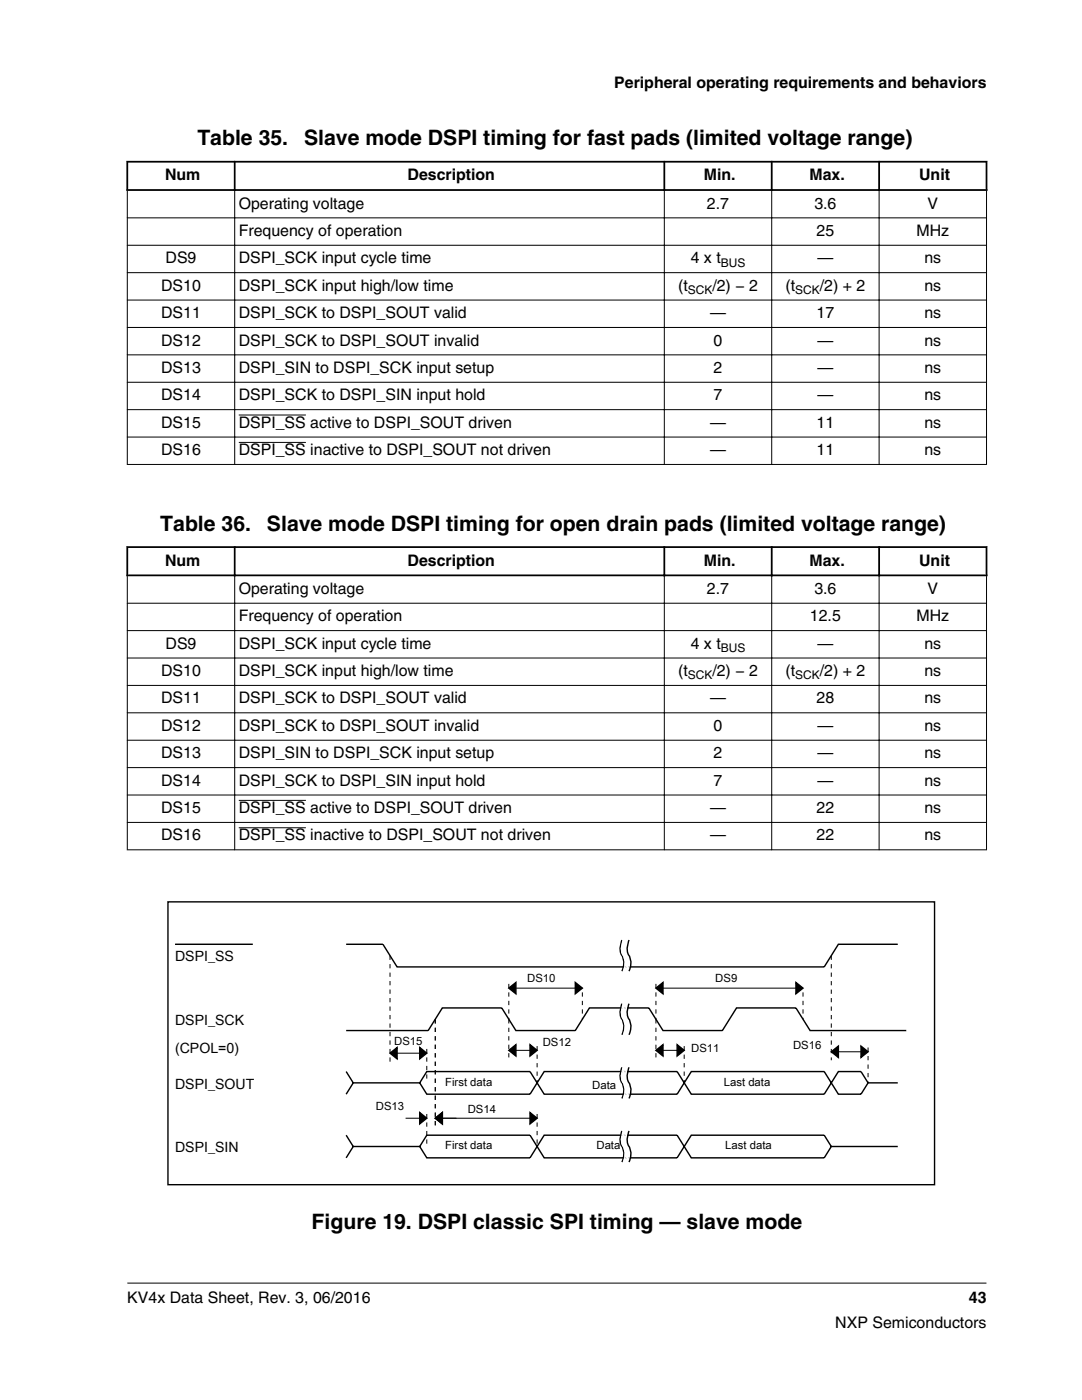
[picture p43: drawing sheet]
<svg xmlns="http://www.w3.org/2000/svg" width="216mm" height="279mm" viewBox="0 0 216 279" stroke-linecap="round" stroke-linejoin="round" font-family="sans-serif">
<defs><g id="words">
<g font-size="4.2">
<text x="39.4" y="29">Table 35.</text>
<text x="60.7" y="29">Slave mode DSPI timing for fast pads (limited voltage range)</text>
<text x="32" y="105.9">Table 36.</text>
<text x="53.3" y="105.9">Slave mode DSPI timing for open drain pads (limited voltage range)</text>
<text x="62.2" y="245.3">Figure 19. DSPI classic SPI timing — slave mode</text>
</g>
<g font-size="3.2">
<text x="122.6" y="17.5">Peripheral operating requirements and behaviors</text>
<text x="32.9" y="36">Num</text>
<text x="81.3" y="36">Description</text>
<text x="140.4" y="36">Min.</text>
<text x="161.5" y="36">Max.</text>
<text x="183.4" y="36">Unit</text>
<text x="47.6" y="41.6">Operating voltage</text>
<text x="141.1" y="41.6">2.7</text>
<text x="162.5" y="41.6">3.6</text>
<text x="185.1" y="41.6">V</text>
<text x="47.6" y="47.1">Frequency of operation</text>
<text x="162.9" y="47.1">25</text>
<text x="182.9" y="47.1">MHz</text>
<text x="33" y="52.6">DS9</text>
<text x="47.6" y="52.6">DSPI_SCK input cycle time</text>
<text x="137.8" y="52.6">4 x t</text>
<text x="163.1" y="52.6">—</text>
<text x="184.5" y="52.6">ns</text>
<text x="32.1" y="58">DS10</text>
<text x="47.6" y="58">DSPI_SCK input high/low time</text>
<text x="135.3" y="58">(t</text>
<text x="142.1" y="58">/2) − 2</text>
<text x="156.7" y="58">(t</text>
<text x="163.6" y="58">/2) + 2</text>
<text x="184.5" y="58">ns</text>
<text x="32.1" y="63.5">DS11</text>
<text x="47.6" y="63.5">DSPI_SCK to DSPI_SOUT valid</text>
<text x="141.7" y="63.5">—</text>
<text x="162.9" y="63.5">17</text>
<text x="184.5" y="63.5">ns</text>
<text x="32.1" y="69">DS12</text>
<text x="47.6" y="69">DSPI_SCK to DSPI_SOUT invalid</text>
<text x="142.4" y="69">0</text>
<text x="163.1" y="69">—</text>
<text x="184.5" y="69">ns</text>
<text x="32.1" y="74.4">DS13</text>
<text x="47.6" y="74.4">DSPI_SIN to DSPI_SCK input setup</text>
<text x="142.4" y="74.4">2</text>
<text x="163.1" y="74.4">—</text>
<text x="184.5" y="74.4">ns</text>
<text x="32.1" y="79.9">DS14</text>
<text x="47.6" y="79.9">DSPI_SCK to DSPI_SIN input hold</text>
<text x="142.4" y="79.9">7</text>
<text x="163.1" y="79.9">—</text>
<text x="184.5" y="79.9">ns</text>
<text x="32.1" y="85.4">DS15</text>
<text x="47.6" y="85.4">DSPI_SS active to DSPI_SOUT driven</text>
<text x="141.7" y="85.4">—</text>
<text x="162.9" y="85.4">11</text>
<text x="184.5" y="85.4">ns</text>
<text x="32.1" y="90.8">DS16</text>
<text x="47.6" y="90.8">DSPI_SS inactive to DSPI_SOUT not driven</text>
<text x="141.7" y="90.8">—</text>
<text x="162.9" y="90.8">11</text>
<text x="184.5" y="90.8">ns</text>
<text x="32.9" y="112.9">Num</text>
<text x="81.3" y="112.9">Description</text>
<text x="140.4" y="112.9">Min.</text>
<text x="161.5" y="112.9">Max.</text>
<text x="183.4" y="112.9">Unit</text>
<text x="47.6" y="118.5">Operating voltage</text>
<text x="141.1" y="118.5">2.7</text>
<text x="162.5" y="118.5">3.6</text>
<text x="185.1" y="118.5">V</text>
<text x="47.6" y="124">Frequency of operation</text>
<text x="161.6" y="124">12.5</text>
<text x="182.9" y="124">MHz</text>
<text x="33" y="129.5">DS9</text>
<text x="47.6" y="129.5">DSPI_SCK input cycle time</text>
<text x="137.8" y="129.5">4 x t</text>
<text x="163.1" y="129.5">—</text>
<text x="184.5" y="129.5">ns</text>
<text x="32.1" y="134.9">DS10</text>
<text x="47.6" y="134.9">DSPI_SCK input high/low time</text>
<text x="135.3" y="134.9">(t</text>
<text x="142.1" y="134.9">/2) − 2</text>
<text x="156.7" y="134.9">(t</text>
<text x="163.6" y="134.9">/2) + 2</text>
<text x="184.5" y="134.9">ns</text>
<text x="32.1" y="140.4">DS11</text>
<text x="47.6" y="140.4">DSPI_SCK to DSPI_SOUT valid</text>
<text x="141.7" y="140.4">—</text>
<text x="162.9" y="140.4">28</text>
<text x="184.5" y="140.4">ns</text>
<text x="32.1" y="145.9">DS12</text>
<text x="47.6" y="145.9">DSPI_SCK to DSPI_SOUT invalid</text>
<text x="142.4" y="145.9">0</text>
<text x="163.1" y="145.9">—</text>
<text x="184.5" y="145.9">ns</text>
<text x="32.1" y="151.3">DS13</text>
<text x="47.6" y="151.3">DSPI_SIN to DSPI_SCK input setup</text>
<text x="142.4" y="151.3">2</text>
<text x="163.1" y="151.3">—</text>
<text x="184.5" y="151.3">ns</text>
<text x="32.1" y="156.8">DS14</text>
<text x="47.6" y="156.8">DSPI_SCK to DSPI_SIN input hold</text>
<text x="142.4" y="156.8">7</text>
<text x="163.1" y="156.8">—</text>
<text x="184.5" y="156.8">ns</text>
<text x="32.1" y="162.3">DS15</text>
<text x="32.1" y="167.7">DS16</text>
<text x="47.6" y="162.3">DSPI_SS active to DSPI_SOUT driven</text>
<text x="47.6" y="167.7">DSPI_SS inactive to DSPI_SOUT not driven</text>
<text x="141.7" y="162.3">—</text>
<text x="141.7" y="167.7">—</text>
<text x="162.9" y="162.3">22</text>
<text x="162.9" y="167.7">22</text>
<text x="184.5" y="162.3">ns</text>
<text x="184.5" y="167.7">ns</text>
<text x="25.4" y="260">KV4x Data Sheet, Rev. 3, 06/2016</text>
<text x="193.3" y="260">43</text>
<text x="166.7" y="265">NXP Semiconductors</text>
</g>
<g font-size="2.8">
<text x="34.9" y="191.8">DSPI_SS</text>
<text x="34.9" y="204.5">DSPI_SCK</text>
<text x="34.9" y="210.2">(CPOL=0)</text>
<text x="34.9" y="217.2">DSPI_SOUT</text>
<text x="34.9" y="229.9">DSPI_SIN</text>
</g>
<g font-size="2.4">
<text x="143.8" y="53.2">BUS</text>
<text x="137.2" y="58.7">SCK</text>
<text x="158.7" y="58.7">SCK</text>
<text x="143.8" y="130.1">BUS</text>
<text x="137.2" y="135.6">SCK</text>
<text x="158.7" y="135.6">SCK</text>
</g>
<g font-size="2.3">
<text x="105.2" y="196.1">DS10</text>
<text x="142.7" y="196.1">DS9</text>
<text x="78.7" y="208.5">DS15</text>
<text x="108.3" y="208.8">DS12</text>
<text x="137.9" y="209.9">DS11</text>
<text x="158.3" y="209.3">DS16</text>
<text x="75" y="221.5">DS13</text>
<text x="88.8" y="216.7">First data</text>
<text x="118.2" y="217.2">Data</text>
<text x="144.4" y="216.7">Last data</text>
<text x="93.3" y="222">DS14</text>
<text x="88.8" y="229.4">First data</text>
<text x="119" y="229.4">Data</text>
<text x="144.7" y="229.4">Last data</text>
</g>
</g></defs>
<path d="M47.6 82.8h13.4" fill="none" stroke="#000" stroke-width=".2"/>
<g fill="#fff">
<path d="M132.6 81.8h21.3v5.3h-21.3z" fill-rule="evenodd"/>
<path d="M154.1 81.8h21.2v5.3h-21.2z" fill-rule="evenodd"/>
<path d="M175.5 81.8h21.3v5.3h-21.3z" fill-rule="evenodd"/>
<path d="M25.5 87.3h21.2v5.3h-21.2z" fill-rule="evenodd"/>
<path d="M46.9 87.3h85.6v5.3h-85.6z" fill-rule="evenodd"/>
</g>
<path d="M47.6 88.3h13.4" fill="none" stroke="#000" stroke-width=".2"/>
<g fill="#fff">
<path d="M132.6 87.3h21.3v5.3h-21.3z" fill-rule="evenodd"/>
<path d="M154.1 87.3h21.2v5.3h-21.2z" fill-rule="evenodd"/>
<path d="M175.5 87.3h21.3v5.3h-21.3z" fill-rule="evenodd"/>
</g>
<path d="M25.2 32.3h171.8M25.2 37.9h171.8M25.4 32.1v6M46.8 32.1v6M132.6 32.1v6M154 32.1v6M175.4 32.1v6M196.8 32.1v6" fill="none" stroke="#000" stroke-width=".35"/>
<g fill="none" stroke="#000" stroke-width=".2">
<path d="M25.4 38.1v54.7M46.8 37.7v55.1M132.6 37.7v55.1M154 37.7v55.1M175.4 37.7v55.1M196.8 38.1v54.7M25.3 43.5h171.6M25.3 48.9h171.6M25.3 54.4h171.6M25.3 59.9h171.6M25.3 65.4h171.6M25.3 70.8h171.6"/>
<path d="M25.3 76.3h171.6M25.3 81.8h171.6M25.3 87.2h171.6M25.3 92.7h171.6"/>
</g>
<g fill="#fff">
<path d="M25.4 102.3h171.4v69.1h-171.4z" fill-rule="evenodd"/>
<path d="M25.6 109.4h21.1v5.3h-21.1z" fill-rule="evenodd"/>
<path d="M47 109.4h85.4v5.3h-85.4z" fill-rule="evenodd"/>
<path d="M132.7 109.4h21.1v5.3h-21.1z" fill-rule="evenodd"/>
<path d="M154.2 109.4h21v5.3h-21z" fill-rule="evenodd"/>
<path d="M175.6 109.4h21.1v5.3h-21.1z" fill-rule="evenodd"/>
<path d="M25.5 115h21.2v5.3h-21.2z" fill-rule="evenodd"/>
<path d="M46.9 115h85.6v5.3h-85.6z" fill-rule="evenodd"/>
<path d="M132.6 115h21.3v5.3h-21.3z" fill-rule="evenodd"/>
<path d="M154.1 115h21.2v5.3h-21.2z" fill-rule="evenodd"/>
<path d="M175.5 115h21.3v5.3h-21.3z" fill-rule="evenodd"/>
<path d="M25.5 120.5h21.2v5.3h-21.2z" fill-rule="evenodd"/>
<path d="M46.9 120.5h85.6v5.3h-85.6z" fill-rule="evenodd"/>
<path d="M132.6 120.5h21.3v5.3h-21.3z" fill-rule="evenodd"/>
<path d="M154.1 120.5h21.2v5.3h-21.2z" fill-rule="evenodd"/>
<path d="M175.5 120.5h21.3v5.3h-21.3z" fill-rule="evenodd"/>
<path d="M25.5 125.9h21.2v5.3h-21.2z" fill-rule="evenodd"/>
<path d="M46.9 125.9h85.6v5.3h-85.6z" fill-rule="evenodd"/>
<path d="M132.6 125.9h21.3v5.3h-21.3z" fill-rule="evenodd"/>
<path d="M154.1 125.9h21.2v5.3h-21.2z" fill-rule="evenodd"/>
<path d="M175.5 125.9h21.3v5.3h-21.3z" fill-rule="evenodd"/>
<path d="M25.5 131.4h21.2v5.3h-21.2z" fill-rule="evenodd"/>
<path d="M46.9 131.4h85.6v5.3h-85.6z" fill-rule="evenodd"/>
<path d="M132.6 131.4h21.3v5.3h-21.3z" fill-rule="evenodd"/>
<path d="M154.1 131.4h21.2v5.3h-21.2z" fill-rule="evenodd"/>
<path d="M175.5 131.4h21.3v5.3h-21.3z" fill-rule="evenodd"/>
<path d="M25.5 136.9h21.2v5.3h-21.2z" fill-rule="evenodd"/>
<path d="M46.9 136.9h85.6v5.3h-85.6z" fill-rule="evenodd"/>
<path d="M132.6 136.9h21.3v5.3h-21.3z" fill-rule="evenodd"/>
<path d="M154.1 136.9h21.2v5.3h-21.2z" fill-rule="evenodd"/>
<path d="M175.5 136.9h21.3v5.3h-21.3z" fill-rule="evenodd"/>
<path d="M25.5 142.3h21.2v5.3h-21.2z" fill-rule="evenodd"/>
<path d="M46.9 142.3h85.6v5.3h-85.6z" fill-rule="evenodd"/>
<path d="M132.6 142.3h21.3v5.3h-21.3z" fill-rule="evenodd"/>
<path d="M154.1 142.3h21.2v5.3h-21.2z" fill-rule="evenodd"/>
<path d="M175.5 142.3h21.3v5.3h-21.3z" fill-rule="evenodd"/>
<path d="M25.5 147.8h21.2v5.3h-21.2z" fill-rule="evenodd"/>
<path d="M46.9 147.8h85.6v5.3h-85.6z" fill-rule="evenodd"/>
<path d="M132.6 147.8h21.3v5.3h-21.3z" fill-rule="evenodd"/>
<path d="M154.1 147.8h21.2v5.3h-21.2z" fill-rule="evenodd"/>
<path d="M175.5 147.8h21.3v5.3h-21.3z" fill-rule="evenodd"/>
<path d="M25.5 153.3h21.2v5.3h-21.2z" fill-rule="evenodd"/>
<path d="M46.9 153.3h85.6v5.3h-85.6z" fill-rule="evenodd"/>
<path d="M132.6 153.3h21.3v5.3h-21.3z" fill-rule="evenodd"/>
<path d="M154.1 153.3h21.2v5.3h-21.2z" fill-rule="evenodd"/>
<path d="M175.5 153.3h21.3v5.3h-21.3z" fill-rule="evenodd"/>
<path d="M25.5 158.7h21.2v5.3h-21.2z" fill-rule="evenodd"/>
<path d="M46.9 158.7h85.6v5.3h-85.6z" fill-rule="evenodd"/>
</g>
<path d="M47.6 159.7h13.4" fill="none" stroke="#000" stroke-width=".2"/>
<g fill="#fff">
<path d="M132.6 158.7h21.3v5.3h-21.3z" fill-rule="evenodd"/>
<path d="M154.1 158.7h21.2v5.3h-21.2z" fill-rule="evenodd"/>
<path d="M175.5 158.7h21.3v5.3h-21.3z" fill-rule="evenodd"/>
<path d="M25.5 164.2h21.2v5.3h-21.2z" fill-rule="evenodd"/>
<path d="M46.9 164.2h85.6v5.3h-85.6z" fill-rule="evenodd"/>
</g>
<path d="M47.6 165.2h13.4" fill="none" stroke="#000" stroke-width=".2"/>
<g fill="#fff">
<path d="M132.6 164.2h21.3v5.3h-21.3z" fill-rule="evenodd"/>
<path d="M154.1 164.2h21.2v5.3h-21.2z" fill-rule="evenodd"/>
<path d="M175.5 164.2h21.3v5.3h-21.3z" fill-rule="evenodd"/>
</g>
<path d="M25.2 109.2h171.8M25.2 114.8h171.8M25.4 109v6M46.8 109v6M132.6 109v6M154 109v6M175.4 109v6M196.8 109v6" fill="none" stroke="#000" stroke-width=".35"/>
<g fill="none" stroke="#000" stroke-width=".2">
<path d="M25.4 115v54.7M46.8 114.6v55.1M132.6 114.6v55.1M154 114.6v55.1M175.4 114.6v55.1M196.8 115v54.7M25.3 120.4h171.6M25.3 125.9h171.6M25.3 131.3h171.6M25.3 136.8h171.6M25.3 142.3h171.6M25.3 147.7h171.6"/>
<path d="M25.3 153.2h171.6M25.3 158.7h171.6M25.3 164.1h171.6M25.3 169.6h171.6M101.5 197.2h14.7M130.9 197.2h29.3M77.8 210.2h7.4M101.5 209.6h5.7M130.9 209.6h5.6M165.9 209.9h7.3M80.9 223.2h4.3M86.9 223.2h20.3"/>
<path d="M25.4 256.1h171.4"/>
</g>
<g fill="none" stroke="#000" stroke-width=".28">
<path d="M33.5 180h153v56.4h-153zM34.9 188.5h15.5M69.1 188.5h7.3l2.8 4.5h85.3l2.8-4.5h11.8M101.5 197.2l1.4-1.1v2.2zM114.8 196.1l1.4 1.1-1.4 1.1zM124.1 187.6a3.4 3.4 0 0 0 .2 3.5 3.6 3.6 0 0 1-.2 2.7M125.5 187.6a3.4 3.4 0 0 0 .2 3.5 3.6 3.6 0 0 1-.2 2.7M130.9 197.2l1.4-1.1v2.2zM158.8 196.1l1.4 1.1-1.4 1.1zM69.1 205.7h16.3l2.9-4.5h11.8l2.8 4.5h11.9l2.8-4.5h11.9l2.8 4.5h11.8l2.9-4.5h11.8l2.8 4.5h19.2M69.1 213.9l1.4 2.2M77.8 210.2l1.4-1.1v2.2z"/>
<path d="M83.7 209.1l1.5 1.1-1.5 1.1zM83.7 216.1h-13.2l-1.4 2.3M83.7 216.1l1.5 2.3h20.6l2.8-4.5h26.5l2.8 4.5h26.6l2.8-4.5h4.5l1.4 2.2M83.7 216.1l1.5-2.2h20.6l2.8 4.5h26.5l2.8-4.5h26.6l2.8 4.5h4.5l1.4-2.3h5.9M101.5 209.6l1.4-1.1v2.2zM105.8 208.5l1.4 1.1-1.4 1.1zM124.1 200.3a3.4 3.4 0 0 0 .2 3.5 3.6 3.6 0 0 1-.2 2.7M124.1 213a3.4 3.4 0 0 0 .2 3.5 3.6 3.6 0 0 1-.2 2.7M125.5 200.3a3.4 3.4 0 0 0 .2 3.5 3.6 3.6 0 0 1-.2 2.7M125.5 213a3.4 3.4 0 0 0 .2 3.5 3.6 3.6 0 0 1-.2 2.7M130.9 209.6l1.4-1.1v2.2zM135.1 208.5l1.4 1.1-1.4 1.1z"/>
<path d="M165.9 209.9l1.4-1.1v2.2zM171.8 208.8l1.4 1.1-1.4 1.1zM69.1 226.6l1.4 2.2M83.7 222l1.5 1.2-1.5 1.1zM83.7 228.8h-13.2l-1.4 2.3M83.7 228.8l1.5 2.3h20.6l2.8-4.5h26.5l2.8 4.5h26.6l1.4-2.3h13.2M83.7 228.8l1.5-2.2h20.6l2.8 4.5h26.5l2.8-4.5h26.6l1.4 2.2M86.9 223.2l1.4-1.2v2.3zM105.8 222l1.4 1.2-1.4 1.1zM124.1 225.7a3.4 3.4 0 0 0 .2 3.5 3.6 3.6 0 0 1-.2 2.7M125.5 225.7a3.4 3.4 0 0 0 .2 3.5 3.6 3.6 0 0 1-.2 2.7"/>
</g>
<g fill="#000">
<path d="M101.5 197.2l1.4-1.1v2.2zM114.8 196.1l1.4 1.1-1.4 1.1zM130.9 197.2l1.4-1.1v2.2zM158.8 196.1l1.4 1.1-1.4 1.1zM77.8 210.2l1.4-1.1v2.2zM83.7 209.1l1.5 1.1-1.5 1.1zM101.5 209.6l1.4-1.1v2.2zM105.8 208.5l1.4 1.1-1.4 1.1zM130.9 209.6l1.4-1.1v2.2zM135.1 208.5l1.4 1.1-1.4 1.1zM165.9 209.9l1.4-1.1v2.2zM171.8 208.8l1.4 1.1-1.4 1.1z"/>
<path d="M83.7 222l1.5 1.2-1.5 1.1zM86.9 223.2l1.4-1.2v2.3zM105.8 222l1.4 1.2-1.4 1.1z"/>
</g>
<g fill="none" stroke="#000" stroke-width=".2" stroke-dasharray=".8 .8" stroke-linecap="butt">
<path d="M77.8 190.7v21.2M101.5 196.4v7M116.2 198v5.4M130.9 196.4v7M160.2 198v5.4M165.9 190.7v20.9M85.2 209.3v6.8M86.9 203.4v21.5M101.5 203.4v7.9M107.2 208.8v7.3M130.9 203.4v7.9M136.5 208.8v7.3"/>
<path d="M173.2 209.1v7M85.2 222.3v6.5M107.2 222.3v6.5"/>
</g>
<g fill="none" stroke="#fff" stroke-width=".28">
<path d="M124.4 187.6a3.4 3.4 0 0 0 .2 3.5 3.6 3.6 0 0 1-.2 2.7M124.7 187.6a3.4 3.4 0 0 0 .2 3.5 3.6 3.6 0 0 1-.2 2.7M125 187.6a3.4 3.4 0 0 0 .1 3.5 3.6 3.6 0 0 1-.1 2.7M125.2 187.6a3.4 3.4 0 0 0 .2 3.5 3.6 3.6 0 0 1-.2 2.7M124.4 200.3a3.4 3.4 0 0 0 .2 3.5 3.6 3.6 0 0 1-.2 2.7M124.4 213a3.4 3.4 0 0 0 .2 3.5 3.6 3.6 0 0 1-.2 2.7M124.7 200.3a3.4 3.4 0 0 0 .2 3.5 3.6 3.6 0 0 1-.2 2.7M124.7 213a3.4 3.4 0 0 0 .2 3.5 3.6 3.6 0 0 1-.2 2.7M125 200.3a3.4 3.4 0 0 0 .1 3.5 3.6 3.6 0 0 1-.1 2.7M125 213a3.4 3.4 0 0 0 .1 3.5 3.6 3.6 0 0 1-.1 2.7M125.2 200.3a3.4 3.4 0 0 0 .2 3.5 3.6 3.6 0 0 1-.2 2.7M125.2 213a3.4 3.4 0 0 0 .2 3.5 3.6 3.6 0 0 1-.2 2.7"/>
<path d="M124.4 225.7a3.4 3.4 0 0 0 .2 3.5 3.6 3.6 0 0 1-.2 2.7M124.7 225.7a3.4 3.4 0 0 0 .2 3.5 3.6 3.6 0 0 1-.2 2.7M125 225.7a3.4 3.4 0 0 0 .1 3.5 3.6 3.6 0 0 1-.1 2.7M125.2 225.7a3.4 3.4 0 0 0 .2 3.5 3.6 3.6 0 0 1-.2 2.7"/>
</g>
<use href="#words"/>
</svg>
